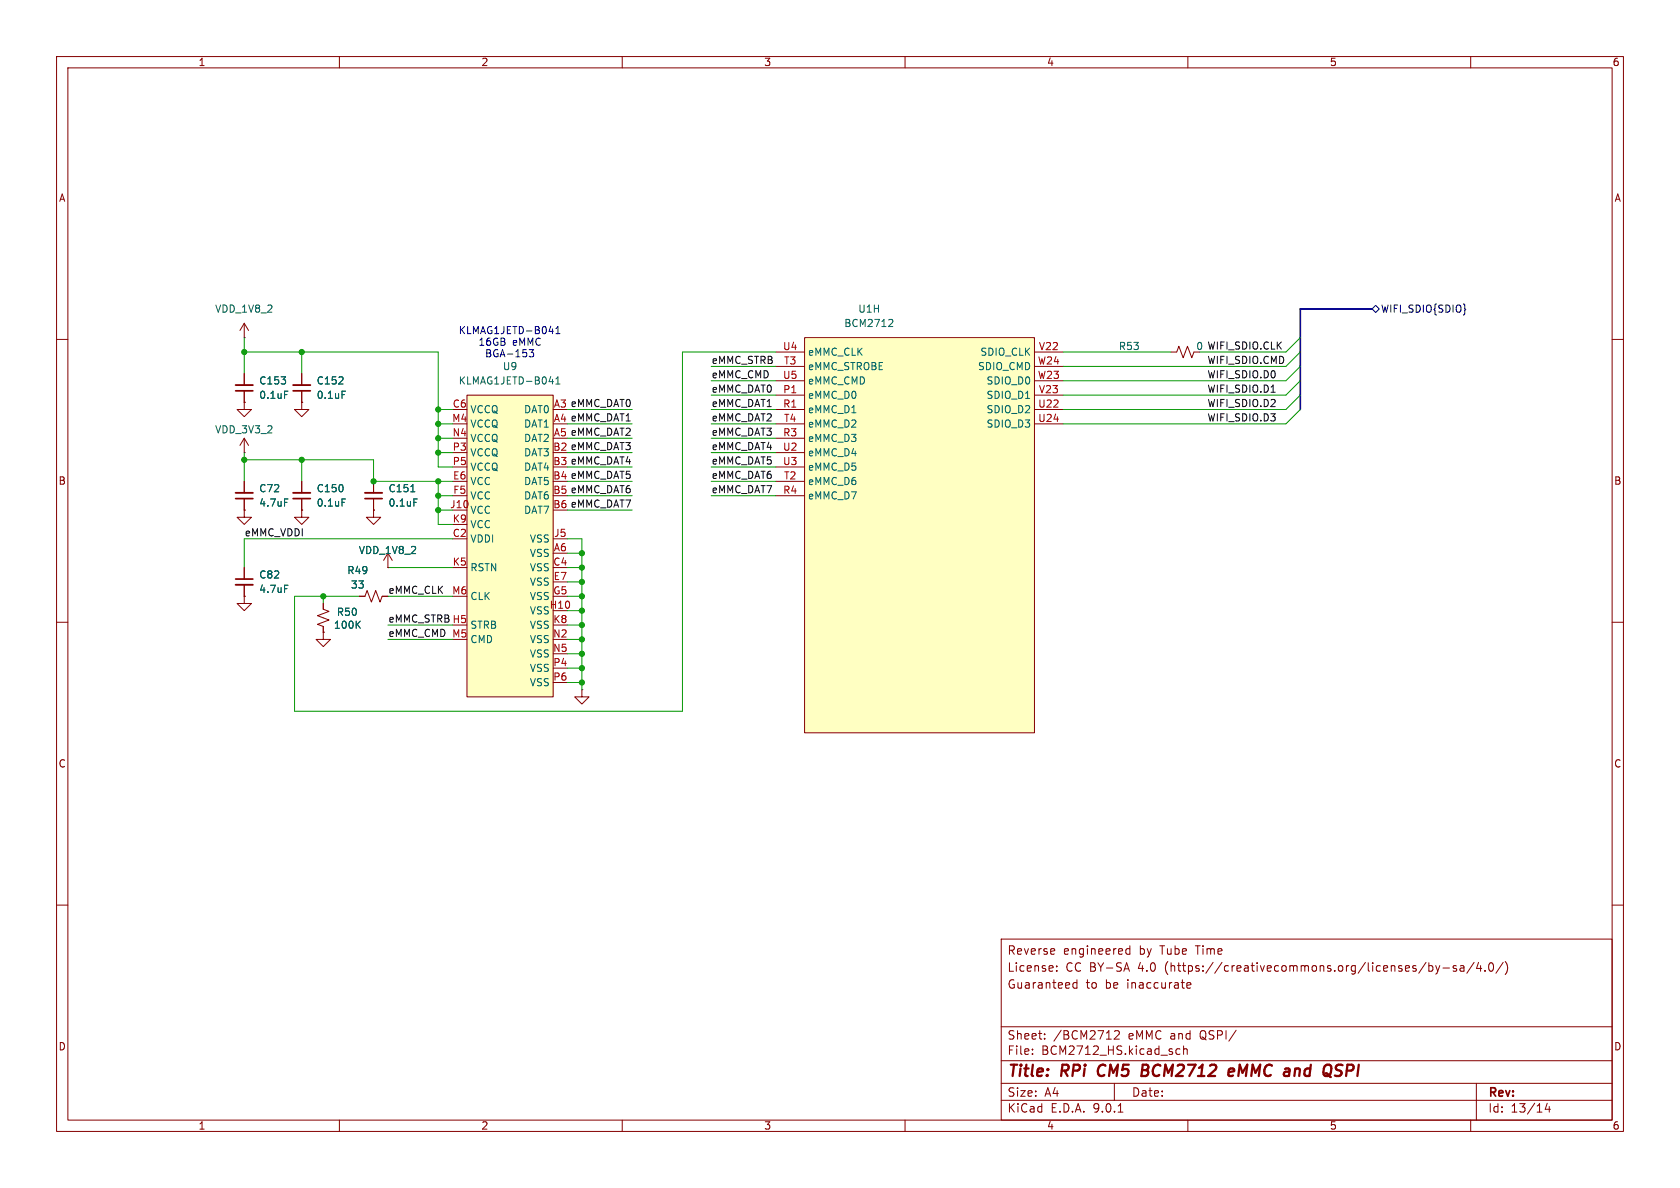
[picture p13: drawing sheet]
<svg xmlns="http://www.w3.org/2000/svg" width="297mm" height="210mm" viewBox="0 0 297 210" stroke-linecap="round" stroke-linejoin="round" font-family="sans-serif">
<defs><g id="words">
<g font-size="2.8" fill="#840000">
<text x="178" y="190.9">Title:</text>
<text x="187.7" y="190.9">RPi</text>
<text x="194.9" y="190.9">CM5</text>
<text x="203.4" y="190.9">BCM2712</text>
<text x="219.7" y="190.9">eMMC</text>
<text x="230.3" y="190.9">and</text>
<text x="238" y="190.9">QSPI</text>
</g>
<g font-size="2.1" fill="#840000">
<text x="178" y="172">License:</text>
<text x="178" y="169">Reverse</text>
<text x="187.9" y="169">engineered</text>
<text x="188.4" y="172">CC BY-SA</text>
<text x="201.3" y="172">4.0</text>
<text x="201.5" y="169">by</text>
<text x="205.3" y="169">Tube</text>
<text x="206.2" y="172">(https://creativecommons.org/licenses/by-sa/4.0/)</text>
<text x="211.7" y="169">Time</text>
<text x="178" y="175">Guaranteed</text>
<text x="191.9" y="175">to</text>
<text x="195.5" y="175">be</text>
<text x="199.4" y="175">inaccurate</text>
<text x="178" y="184">Sheet:</text>
<text x="186.2" y="184">/BCM2712</text>
<text x="199.5" y="184">eMMC and</text>
<text x="212.4" y="184">QSPI/</text>
<text x="178" y="186.7">File:</text>
<text x="184.1" y="186.7">BCM2712_HS.kicad_sch</text>
<text x="178" y="196.9">KiCad</text>
<text x="178" y="194.1">Size:</text>
<text x="184.7" y="194.1">A4</text>
<text x="185.7" y="196.9">E.D.A.</text>
<text x="193.3" y="196.9">9.0.1</text>
<text x="200" y="194.1">Date:</text>
<text x="263" y="194.3">Rev:</text>
<text x="263" y="196.9">Id:</text>
<text x="267.1" y="196.9">13/14</text>
</g>
<g font-size="1.8" fill="#840000">
<text x="35" y="11.9">1</text>
<text x="85" y="11.9">2</text>
<text x="135" y="11.9">3</text>
<text x="185" y="11.9">4</text>
<text x="235" y="11.9">5</text>
<text x="285" y="11.9">6</text>
<text x="10.3" y="35.9">A</text>
<text x="285.3" y="35.9">A</text>
<text x="10.3" y="85.9">B</text>
<text x="285.3" y="85.9">B</text>
<text x="10.3" y="135.9">C</text>
<text x="285.3" y="135.9">C</text>
<text x="10.3" y="185.9">D</text>
<text x="285.3" y="185.9">D</text>
<text x="35" y="199.9">1</text>
<text x="85" y="199.9">2</text>
<text x="135" y="199.9">3</text>
<text x="185" y="199.9">4</text>
<text x="235" y="199.9">5</text>
<text x="285" y="199.9">6</text>
</g>
<g font-size="1.8" fill="#006464">
<text x="37.9" y="55.5">VDD_1V8_2</text>
<text x="149.2" y="58">BCM2712</text>
<text x="151.6" y="55.5">U1H</text>
<text x="88.8" y="65.6">U9</text>
<text x="142.7" y="63.1">eMMC_CLK</text>
<text x="142.7" y="65.6">eMMC_STROBE</text>
<text x="172.8" y="65.6">SDIO_CMD</text>
<text x="173.2" y="63.1">SDIO_CLK</text>
<text x="197.7" y="62.1">R53</text>
<text x="45.7" y="68.2">C153</text>
<text x="45.7" y="70.7">0.1uF</text>
<text x="55.9" y="68.2">C152</text>
<text x="55.9" y="70.7">0.1uF</text>
<text x="81" y="68.2">KLMAG1JETD-B041</text>
<text x="142.7" y="68.2">eMMC_CMD</text>
<text x="142.7" y="70.7">eMMC_D0</text>
<text x="174.3" y="68.2">SDIO_D0</text>
<text x="174.3" y="70.7">SDIO_D1</text>
<text x="37.9" y="76.8">VDD_3V3_2</text>
<text x="83.1" y="73.3">VCCQ</text>
<text x="83.1" y="75.8">VCCQ</text>
<text x="92.5" y="73.3">DAT0</text>
<text x="92.5" y="75.8">DAT1</text>
<text x="142.7" y="73.3">eMMC_D1</text>
<text x="142.7" y="75.8">eMMC_D2</text>
<text x="174.3" y="73.3">SDIO_D2</text>
<text x="174.3" y="75.8">SDIO_D3</text>
<text x="83.1" y="78.3">VCCQ</text>
<text x="83.1" y="80.9">VCCQ</text>
<text x="83.1" y="83.4">VCCQ</text>
<text x="92.5" y="78.3">DAT2</text>
<text x="92.5" y="80.9">DAT3</text>
<text x="92.5" y="83.4">DAT4</text>
<text x="142.7" y="78.3">eMMC_D3</text>
<text x="142.7" y="80.9">eMMC_D4</text>
<text x="142.7" y="83.4">eMMC_D5</text>
<text x="45.7" y="87.2">C72</text>
<text x="45.7" y="89.8">4.7uF</text>
<text x="55.9" y="87.2">C150</text>
<text x="55.9" y="89.8">0.1uF</text>
<text x="68.6" y="87.2">C151</text>
<text x="68.6" y="89.8">0.1uF</text>
<text x="83.1" y="86">VCC</text>
<text x="83.1" y="88.5">VCC</text>
<text x="92.5" y="86">DAT5</text>
<text x="92.5" y="88.5">DAT6</text>
<text x="142.7" y="86">eMMC_D6</text>
<text x="142.7" y="88.5">eMMC_D7</text>
<text x="83.1" y="91">VCC</text>
<text x="83.1" y="93.6">VCC</text>
<text x="92.5" y="91">DAT7</text>
<text x="61.3" y="101.7">R49</text>
<text x="63.3" y="98.1">VDD_1V8_2</text>
<text x="83.1" y="96.1">VDDI</text>
<text x="83.1" y="101.2">RSTN</text>
<text x="93.6" y="96.1">VSS</text>
<text x="93.6" y="98.7">VSS</text>
<text x="93.6" y="101.2">VSS</text>
<text x="45.7" y="102.5">C82</text>
<text x="45.7" y="105">4.7uF</text>
<text x="61.9" y="104.2">33</text>
<text x="83.1" y="106.3">CLK</text>
<text x="93.6" y="103.7">VSS</text>
<text x="93.6" y="106.3">VSS</text>
<text x="58.9" y="111.4">100K</text>
<text x="59.4" y="109.1">R50</text>
<text x="83.1" y="111.4">STRB</text>
<text x="83.1" y="113.9">CMD</text>
<text x="93.6" y="108.8">VSS</text>
<text x="93.6" y="111.4">VSS</text>
<text x="93.6" y="113.9">VSS</text>
<text x="93.6" y="116.4">VSS</text>
<text x="93.6" y="119">VSS</text>
<text x="93.6" y="121.5">VSS</text>
</g>
<g font-size="1.8" fill="#0000c2">
<text x="81" y="59.3">KLMAG1JETD-B041</text>
<text x="84.5" y="61.3">16GB</text>
<text x="85.7" y="63.4">BGA-153</text>
<text x="90.6" y="61.3">eMMC</text>
</g>
<text font-size="1.8" fill="#000084" x="244" y="55.5">WIFI_SDIO{SDIO}</text>
<g font-size="1.8" fill="#0f0f0f">
<text x="125.7" y="64.4">eMMC_STRB</text>
<text x="211.4" y="62.1">0 WIFI_SDIO.CLK</text>
<text x="213.4" y="64.4">WIFI_SDIO.CMD</text>
<text x="125.7" y="69.5">eMMC_DAT0</text>
<text x="125.7" y="67">eMMC_CMD</text>
<text x="213.4" y="69.5">WIFI_SDIO.D1</text>
<text x="213.4" y="67">WIFI_SDIO.D0</text>
<text x="97.8" y="72.1">A3 eMMC_DAT0</text>
<text x="97.8" y="74.7">A4 eMMC_DAT1</text>
<text x="97.8" y="77.2">A5 eMMC_DAT2</text>
<text x="125.7" y="72">eMMC_DAT1</text>
<text x="125.7" y="77.1">eMMC_DAT3</text>
<text x="125.7" y="74.6">eMMC_DAT2</text>
<text x="213.4" y="72">WIFI_SDIO.D2</text>
<text x="213.4" y="74.6">WIFI_SDIO.D3</text>
<text x="97.7" y="79.8">B2 eMMC_DAT3</text>
<text x="97.7" y="82.3">B3 eMMC_DAT4</text>
<text x="125.7" y="79.7">eMMC_DAT4</text>
<text x="125.7" y="82.2">eMMC_DAT5</text>
<text x="97.7" y="84.8">B4 eMMC_DAT5</text>
<text x="97.7" y="87.4">B5 eMMC_DAT6</text>
<text x="97.7" y="89.9">B6 eMMC_DAT7</text>
<text x="125.7" y="84.7">eMMC_DAT6</text>
<text x="125.7" y="87.3">eMMC_DAT7</text>
<text x="43.2" y="94.9">eMMC_VDDI</text>
<text x="68.6" y="105.1">eMMC_CLK</text>
<text x="68.6" y="112.7">eMMC_CMD M5</text>
<text x="68.6" y="110.1">eMMC_STRB H5</text>
</g>
<g font-size="1.8" fill="#a90000">
<text x="138.3" y="62">U4</text>
<text x="138.5" y="64.5">T3</text>
<text x="183.4" y="64.5">W24</text>
<text x="183.6" y="62">V22</text>
<text x="138.3" y="67.1">U5</text>
<text x="138.4" y="69.6">P1</text>
<text x="183.4" y="67.1">W23</text>
<text x="183.6" y="69.6">V23</text>
<text x="79.8" y="74.7">M4</text>
<text x="79.9" y="77.2">N4</text>
<text x="79.9" y="72.1">C6</text>
<text x="138.4" y="72.1">R1</text>
<text x="138.4" y="77.2">R3</text>
<text x="138.5" y="74.7">T4</text>
<text x="183.4" y="72.1">U22</text>
<text x="183.4" y="74.7">U24</text>
<text x="79.9" y="79.8">P3</text>
<text x="79.9" y="82.3">P5</text>
<text x="138.3" y="79.8">U2</text>
<text x="138.3" y="82.3">U3</text>
<text x="79.5" y="89.9">J10</text>
<text x="80" y="84.8">E6</text>
<text x="80" y="87.4">F5</text>
<text x="138.4" y="87.4">R4</text>
<text x="138.5" y="84.8">T2</text>
<text x="79.9" y="92.5">K9</text>
<text x="79.9" y="95">C2</text>
<text x="97.9" y="95">J5</text>
<text x="79.9" y="100.1">K5</text>
<text x="97.7" y="100.1">C4</text>
<text x="97.8" y="97.5">A6</text>
<text x="79.8" y="105.2">M6</text>
<text x="97.1" y="107.7">H10</text>
<text x="97.7" y="105.2">G5</text>
<text x="97.8" y="102.6">E7</text>
<text x="97.7" y="112.8">N2</text>
<text x="97.7" y="110.2">K8</text>
<text x="97.7" y="115.3">N5</text>
<text x="97.7" y="117.9">P4</text>
<text x="97.7" y="120.4">P6</text>
</g>
</g></defs>
<g fill="none" stroke="#840000" stroke-width=".18">
<path d="M10 10h277v190h-277zM12 12h273v186h-273zM60 10v2M110 10v2M160 10v2M210 10v2M260 10v2M43.2 59.7h.1M43.2 57.2l-.8 1.2M43.2 57.2l.7 1.2M43.2 57.2v2.5M10 60h2"/>
<path d="M53.3 71.1v1.3h1.3l-1.3 1.3-1.2-1.3h1.2M53.3 71.1h.1M53.3 66v2.1M53.3 69.1v2M207 62.2h1l.4-1 .8 2 .7-2 .8 2 .4-1M285 60h2M43.2 90.2v1.2h1.2l-1.2 1.3-1.3-1.3h1.3M43.2 90.2h.1M43.2 85.1v2M43.2 88.1v2.1M66 90.2v1.2h1.3l-1.3 1.3-1.2-1.3h1.2M66 90.2h.1"/>
<path d="M66 85.1v2M66 88.1v2.1M68.6 97.8l-.8 1.3M68.6 97.8l.7 1.3M68.6 97.8v2.5M10 110h2M43.2 105.4v1.3h1.2l-1.2 1.3-1.3-1.3h1.3M43.2 105.4h.1M43.2 100.3v2.1M43.2 103.4v2M63.5 105.4h1l.4-1 .8 2 .7-2 .8 2 .4-1h1M68.6 100.3h.1"/>
<path d="M285 110h2M10 160h2M177 166h108v32h-108zM186.4 167.8l.1 .3-.8 .1M186.8 171.6v.1M186.8 170.8v.1M190.4 173.2v1.5M190.4 173.8l-.4-.1-.3 .3v.4l.1 .2h.6M199.2 170.2l.5 1.5M199.7 167.2v1.5M199.7 167.8l-.4-.1-.3 .3v.4l.2 .2h.5M209.8 174.2l.7-.1v-.3l-.5-.1-.2 .2 .1 .7h.6"/>
<path d="M252.6 170.2v1.5M252.6 170.8l.4-.1 .3 .3v.4l-.1 .2h-.6M253.8 170.7l.4 1M254.2 171.7l-.2 .4-.2 .1M254.5 170.7l-.3 1M255.1 171.1h1.1M257.5 170.8l-.4-.1-.2 .2 .1 .2 .5 .2v.3h-.6M258.2 170.8h.5l.1 .9M258.8 171.1h-.5a.29 .29 0 0 0-.2 .3 .29 .29 0 0 0 .2 .3l.5-.1M260.6 170.1l-1.3 2M261.4 170.1l-.4 1.1h1M261.7 170.7v1"/>
<path d="M262.5 171.6v.1M263.3 170.3l.2-.1a.81 .81 0 0 1 .6 .6 .81 .81 0 0 1-.3 .8l-.1 .1a.81 .81 0 0 1-.4-1.4zM265.7 170.1l-1.2 2M266.1 170a1.72 1.72 0 0 1 0 2.3M285 160h2M60 198v2M110 198v2M160 198v2M177 194.5h108M177 191.5h108M177 187.5h108M177 181.5h108"/>
<path d="M182.5 186.3v.1M182.5 185.5v.1M184.7 183.6v.1M184.7 182.8v.1M197 191.5v3M197 182.3l.6-.1 .2 .1 .1 .3-.9 1.1h.9M197.7 196.6h.8M207.9 186.1l.3 .3 .4-.1M208.6 185.5l-.4-.1-.3 .3M209.2 185.5l.3-.1 .3 .1 .1 .9M209.2 184.9v1.5M210 198v2"/>
<path d="M260 198v2M261 191.5v6.5M273.5 195l-.3 1.1h.9M273.9 195.6v1"/>
</g>
<path d="M194.4 188.5a1.27 1.27 0 0 0 0 1.6M201.9 189.2h.7M202.6 189.2l.2 .1M202.7 188.2h-.7l-.2 2 .9-.1M202.8 189.1l-.2 .1M217.2 189.5l1-.1-.1-.4-.2-.1-.5 .1-.3 .9 .3 .3 .6-.1M229.6 188.9l-.6 .2M236.3 189.1l.5 .2a.49 .49 0 0 1 .4 .5 .49 .49 0 0 1-.5 .4h-.4M236.4 188.3l.2-.1 .7 .1" fill="none" stroke="#840000" stroke-width=".4"/>
<path d="M51.8 69.1h3.1M41.7 88.1h3M64.5 88.1h3.1M41.7 102.4h3" fill="none" stroke="#840000" stroke-width=".3"/>
<path d="M51.8 68.1h3.1M41.7 87.1h3M64.5 87.1h3.1M41.7 103.4h3" fill="none" stroke="#840000" stroke-width=".33"/>
<path d="M60.5 69.2h.6M50.3 88.2h.6M72.6 86.9h.7M73.2 88.2h.6M50.3 103.5h.6" fill="none" stroke="#006464" stroke-width=".18"/>
<path d="M142.2 59.7h40.7v69.8h-40.7z" fill="#ffffc2"/>
<g fill="none" stroke="#840000" stroke-width=".18">
<path d="M142.2 59.7h40.7v69.8h-40.7zM137.2 62.2h5M137.2 64.8h5M137.2 67.3h5M137.2 69.9h5M137.2 72.4h5M137.2 74.9h5M137.2 77.5h5M182.9 62.2h5.1M182.9 64.8h5.1M182.9 67.3h5.1M182.9 69.9h5.1"/>
<path d="M182.9 72.4h5.1M182.9 74.9h5.1M137.2 80h5M137.2 82.6h5M137.2 85.1h5M137.2 87.6h5M102.9 121.9v1.3h1.2l-1.2 1.3-1.3-1.3h1.3M102.9 121.9h.1"/>
</g>
<path d="M157.3 56.5h.4l.1 .3-.7 .9h.7" fill="none" stroke="#006464" stroke-width=".18"/>
<path d="M82.5 69.9h15.3v53.3h-15.3z" fill="#ffffc2"/>
<g fill="none" stroke="#840000" stroke-width=".18">
<path d="M43.2 71.1v1.3h1.2l-1.2 1.3-1.3-1.3h1.3M43.2 71.1h.1M43.2 77.5l-.8 1.2M43.2 77.5l.7 1.2M43.2 66v2.1M43.2 69.1v2M43.2 77.5v2.5M53.3 71.1h.1M53.3 66v2.1M53.3 69.1v2M82.5 69.9h15.3v53.3h-15.3zM43.2 80h.1"/>
<path d="M43.2 90.2h.1M43.2 85.1v2M43.2 88.1v2.1M53.3 90.2v1.2h1.3l-1.3 1.3-1.2-1.3h1.2M53.3 90.2h.1M53.3 85.1v2M53.3 88.1v2.1M66 90.2h.1M66 85.1v2M66 88.1v2.1M97.8 95.3h2.5M43.2 105.4h.1"/>
<path d="M43.2 100.3v2.1M43.2 103.4v2M57.1 106.7v1l1.1 .4-2.1 .7 2.1 .8-2.1 .8 1 .3v1.1M57.1 111.8v1.2h1.3l-1.3 1.3-1.2-1.3h1.2M57.1 111.8h.1M63.5 105.4h1M67.6 105.4h1M68.6 100.3h.1"/>
</g>
<g fill="none" stroke="#006464" stroke-width=".18">
<path d="M50.3 69.2h.6M60.5 69.2h.6M97.1 67.5h.8M97.7 67v.9M98.3 67.9h.7M98.3 67l.3-.4v1.3M50.3 88.2h.6M60.5 88.2h.6M72.6 86.9h.7M73.2 88.2h.6M50.3 103.5h.6M63.2 110.3l.5 .8"/>
<path d="M63.7 109.8l-.7 .7"/>
</g>
<path d="M41.7 69.1h3M51.8 88.1h3.1" fill="none" stroke="#840000" stroke-width=".3"/>
<path d="M41.7 68.1h3M51.8 87.1h3.1" fill="none" stroke="#840000" stroke-width=".33"/>
<path d="M242.6 54.6l.6-.6 .6 .6-.6 .6zM259 54.6l.1 .1-.1 .1" fill="none" stroke="#000084" stroke-width=".18"/>
<path d="M224.7 69.3h.7" fill="none" stroke="#0f0f0f" stroke-width=".18"/>
<path d="M242.6 54.6h-12.7v17.8" fill="none" stroke="#000084" stroke-width=".3"/>
<g fill="none" stroke="#009600" stroke-width=".18">
<path d="M43.2 59.7v6.3M229.9 59.7l-2.6 2.5h-15.2M43.2 62.2h34.3v20.4h2.5M53.3 62.2v3.8M77.5 77.5h2.5M77.5 72.4h2.5M77.5 74.9h2.5M100.3 77.5h11.5M100.3 72.4h11.5M100.3 74.9h11.5M125.7 77.5h11.5M125.7 69.9h11.5"/>
<path d="M125.7 67.3h11.5M125.7 64.8h11.5M125.7 72.4h11.5M125.7 74.9h11.5M137.2 62.2h-16.6v63.5h-68.5v-20.3h11.4M188 62.2h19M229.9 67.3l-2.6 2.6h-39.3M229.9 64.8l-2.6 2.5h-39.3M229.9 62.2l-2.6 2.6h-39.3M229.9 69.9l-2.6 2.5h-39.3M229.9 72.4l-2.6 2.5h-39.3M43.2 81.3h22.8v3.8h14"/>
<path d="M43.2 80v5.1M53.3 81.3v3.8M77.5 87.6h2.5M77.5 85.1v7.6h2.5M77.5 80h2.5M77.5 90.2h2.5M80 95.3h-36.8v5M100.3 87.6h11.5M100.3 85.1h11.5M100.3 82.6h11.5M100.3 80h11.5M100.3 90.2h11.5"/>
<path d="M100.3 95.3h2.6v26.6M100.3 97.8h2.6M125.7 87.6h11.5M125.7 85.1h11.5M125.7 82.6h11.5M125.7 80h11.5M57.1 105.4v1.3M68.6 110.5h11.4M68.6 105.4h11.4M68.6 113h11.4M68.6 100.3h11.4M100.3 102.9h2.6"/>
<path d="M100.3 110.5h2.6M100.3 108h2.6M100.3 105.4h2.6M100.3 113h2.6M100.3 118.1h2.6M100.3 100.3h2.6M100.3 115.6h2.6M100.3 120.7h2.6"/>
</g>
<path d="M97.1 58.6h.8M97.7 58.1v.9M98.3 59h.7M98.3 58.1l.3-.4v1.3M94.3 61.8l-.4 .5 .4 .1v.6l-.2 .1-.5-.1" fill="none" stroke="#0000c2" stroke-width=".18"/>
<g fill="#009600" stroke="#009600" stroke-width=".18">
<circle cx="102.9" cy="102.9" r=".46"/>
<circle cx="102.9" cy="105.4" r=".46"/>
<circle cx="102.9" cy="108" r=".46"/>
<circle cx="102.9" cy="100.3" r=".46"/>
<circle cx="102.9" cy="97.8" r=".46"/>
<circle cx="43.2" cy="62.2" r=".46"/>
<circle cx="77.5" cy="80" r=".46"/>
<circle cx="77.5" cy="85.1" r=".46"/>
<circle cx="77.5" cy="77.5" r=".46"/>
<circle cx="77.5" cy="74.9" r=".46"/>
<circle cx="66" cy="85.1" r=".46"/>
<circle cx="77.5" cy="87.6" r=".46"/>
<circle cx="53.3" cy="62.2" r=".46"/>
<circle cx="77.5" cy="72.4" r=".46"/>
<circle cx="102.9" cy="118.1" r=".46"/>
<circle cx="102.9" cy="115.6" r=".46"/>
<circle cx="102.9" cy="113" r=".46"/>
<circle cx="102.9" cy="120.7" r=".46"/>
<circle cx="102.9" cy="110.5" r=".46"/>
<circle cx="77.5" cy="90.2" r=".46"/>
<circle cx="43.2" cy="81.3" r=".46"/>
<circle cx="57.1" cy="105.4" r=".46"/>
<circle cx="53.3" cy="81.3" r=".46"/>
</g>
<use href="#words"/>
</svg>
